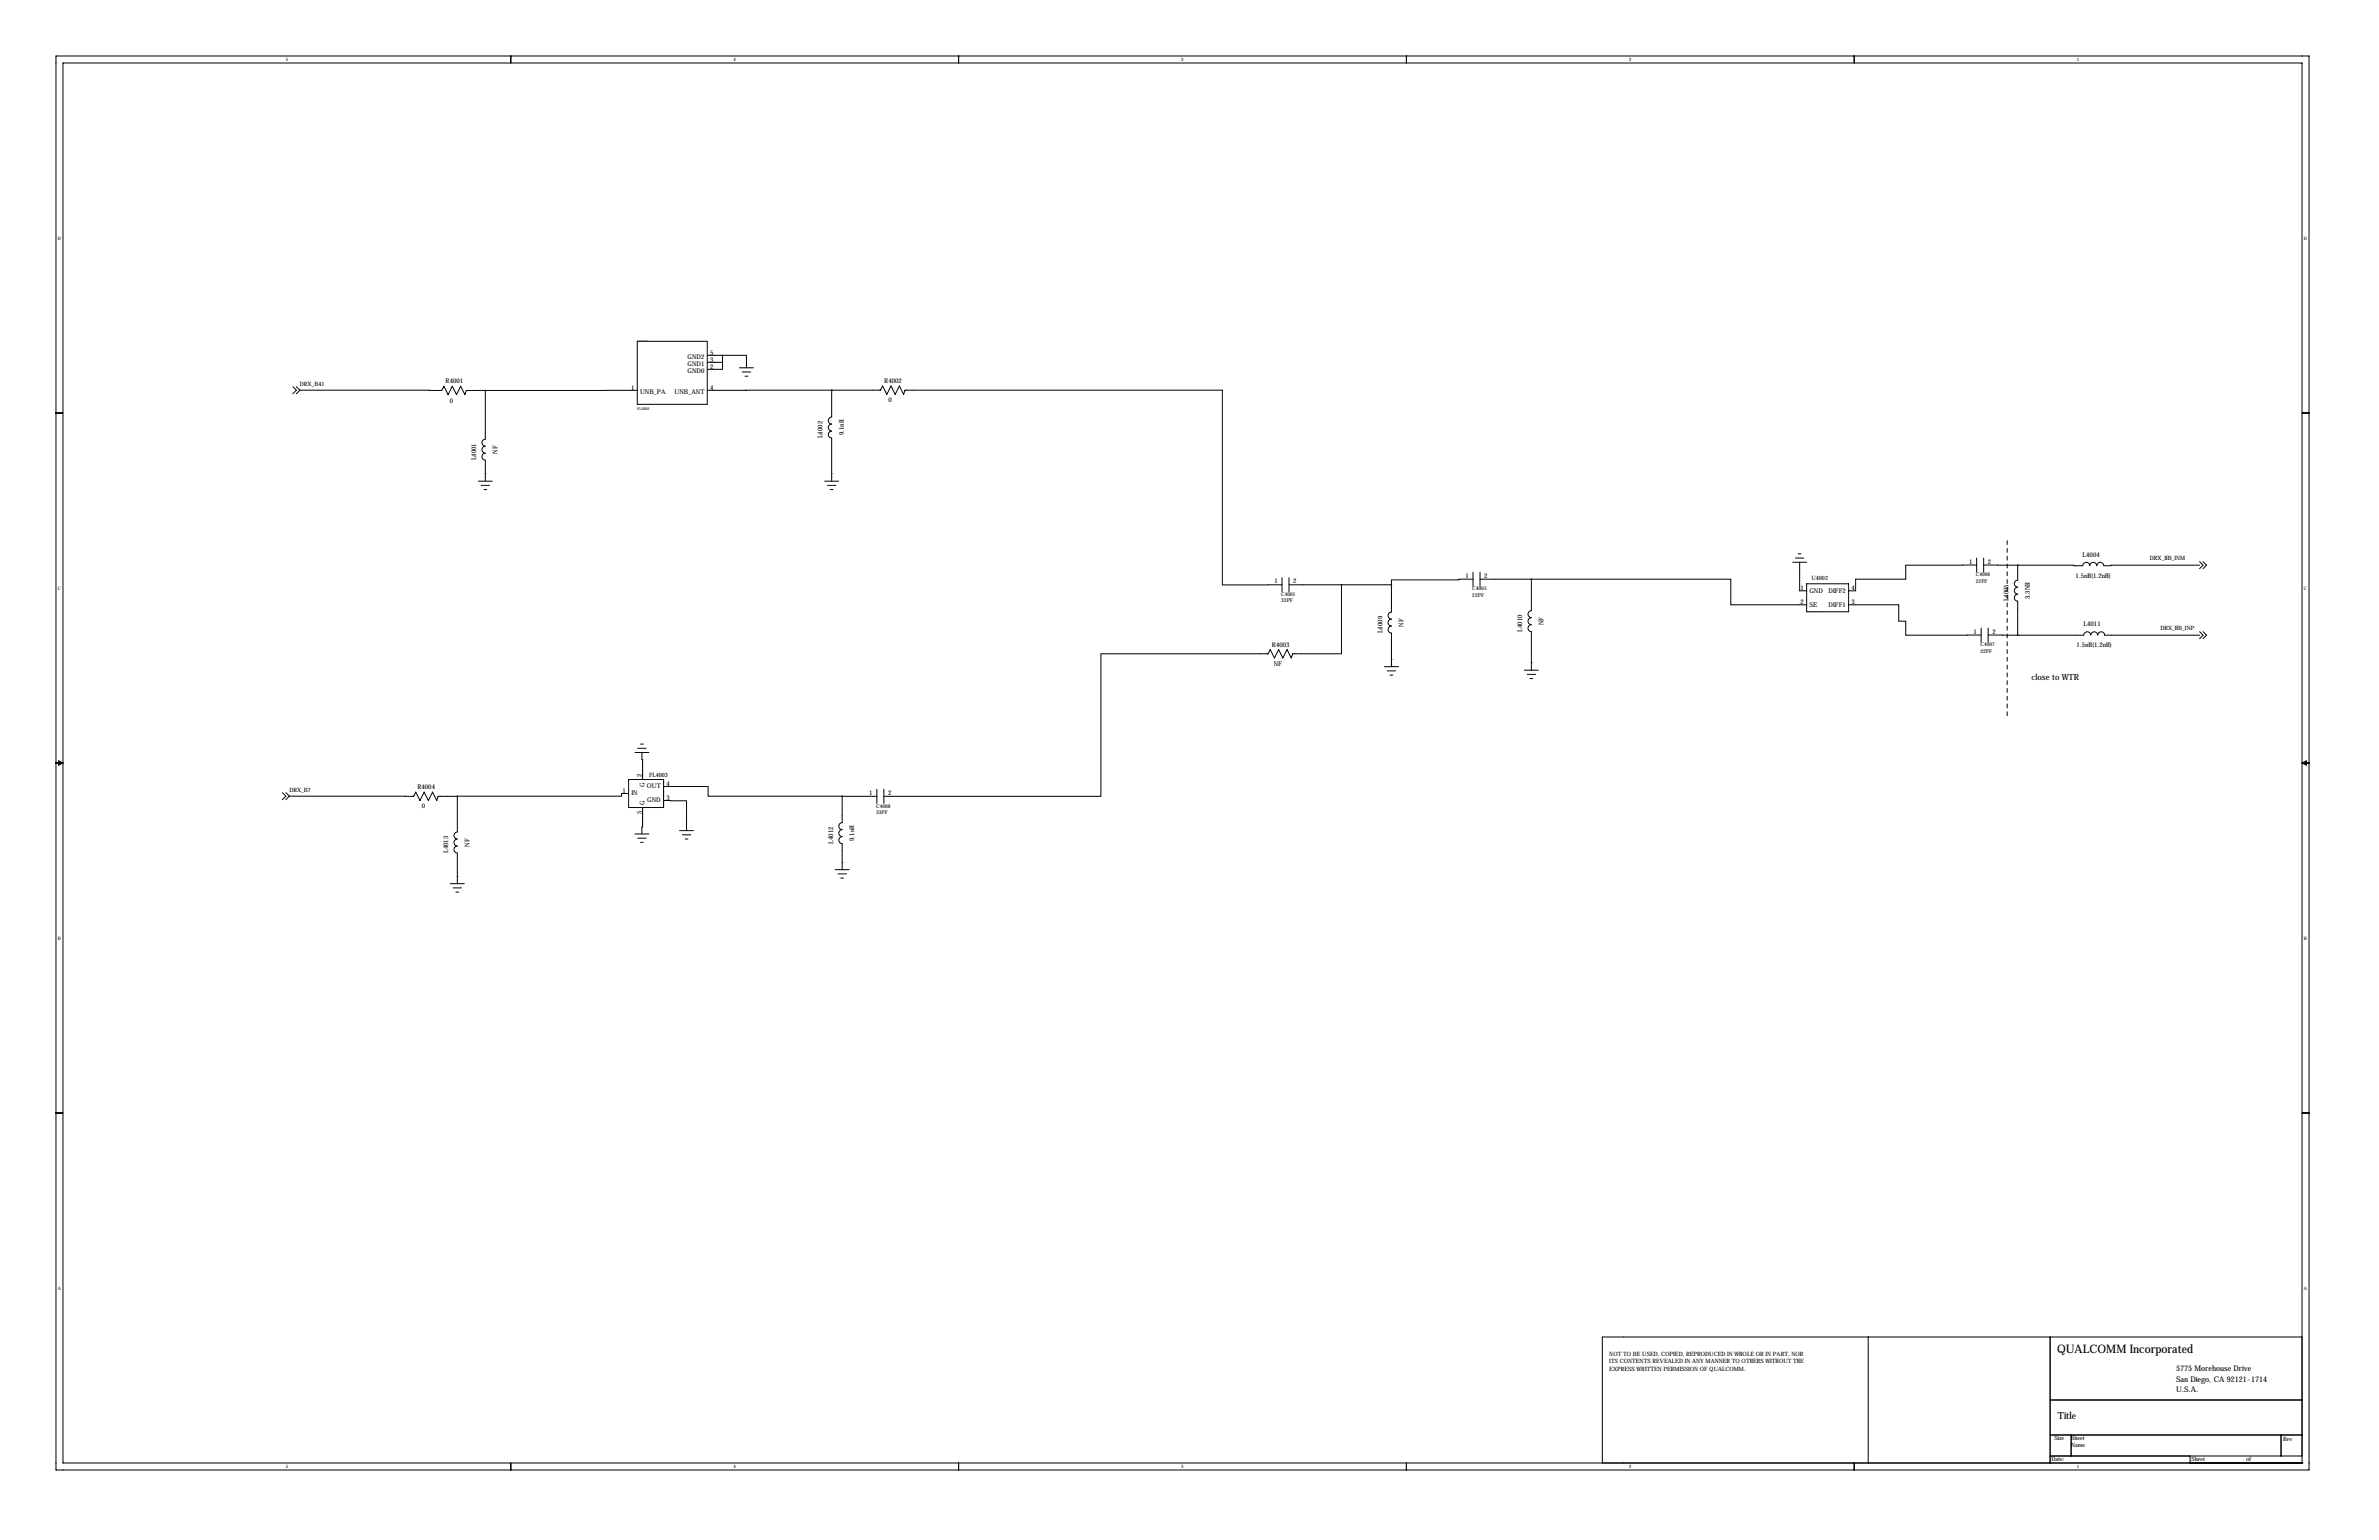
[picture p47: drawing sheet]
<svg xmlns="http://www.w3.org/2000/svg" width="864mm" height="559mm" viewBox="0 0 864 559" stroke-linecap="round" stroke-linejoin="round" font-family="sans-serif">
<defs><g id="words">
<text font-size="4.3" x="746.8" y="491">QUALCOMM Incorporated</text>
<text font-size="3.6" x="747" y="514.9">Title</text>
<text font-size="3.1" x="737.5" y="246.9">close to WTR</text>
<g font-size="2.8">
<text x="789.9" y="497.5">5775 Morehouse Drive</text>
<text x="789.9" y="501.3">San Diego, CA 92121-1714</text>
<text x="789.9" y="505.1">U.S.A.</text>
</g>
<g font-size="2.4">
<text x="249.6" y="130.1">GND2</text>
<text x="257.8" y="131.2">3</text>
<text x="257.8" y="128.7">5</text>
<text x="249.6" y="135.2">GND0</text>
<text x="249.6" y="132.7">GND1</text>
<text x="257.8" y="133.8">2</text>
<text x="161.8" y="139.1">R4001</text>
<text x="229.1" y="141.4">1</text>
<text x="232.4" y="142.8">UNB_PA</text>
<text x="244.9" y="142.8">UNB_ANT</text>
<text x="257.8" y="141.4">4</text>
<text x="321" y="139">R4002</text>
<text x="163.3" y="146.1">0</text>
<text x="322.6" y="146">0</text>
<text x="298.6" y="159" transform="rotate(-90 298.6 159)">L4002</text>
<text x="306.3" y="158" transform="rotate(-90 306.3 158)">9.1nH</text>
<text x="172.9" y="167.1" transform="rotate(-90 172.9 167.1)">L4001</text>
<text x="180.6" y="164.7" transform="rotate(-90 180.6 164.7)">NF</text>
<text x="756" y="202">L4004</text>
<text x="532" y="209.7">1</text>
<text x="538.8" y="209.7">2</text>
<text x="714.8" y="204.5">1</text>
<text x="721.6" y="204.5">2</text>
<text x="753.5" y="209.7">1.5nH(1.2nH)</text>
<text x="462.6" y="211.7">1</text>
<text x="469.4" y="211.7">2</text>
<text x="653.6" y="214.1">1</text>
<text x="656.8" y="215.1">GND</text>
<text x="663.8" y="215.1">DIFF2</text>
<text x="672.1" y="214.1">4</text>
<text x="653.6" y="219.2">2</text>
<text x="656.8" y="220.1">SE</text>
<text x="663.8" y="220.1">DIFF1</text>
<text x="672.1" y="219.2">3</text>
<text x="729.1" y="218.2" transform="rotate(-90 729.1 218.2)">L4005</text>
<text x="736.8" y="217.4" transform="rotate(-90 736.8 217.4)">3.3NH</text>
<text x="509.5" y="227.4" transform="rotate(-90 509.5 227.4)">NF</text>
<text x="560.3" y="226.9" transform="rotate(-90 560.3 226.9)">NF</text>
<text x="756.3" y="227.2">L4011</text>
<text x="501.8" y="229.8" transform="rotate(-90 501.8 229.8)">L4009</text>
<text x="552.6" y="229.3" transform="rotate(-90 552.6 229.3)">L4010</text>
<text x="716.4" y="229.9">1</text>
<text x="723.2" y="229.9">2</text>
<text x="461.7" y="234.7">R4003</text>
<text x="753.8" y="234.9">1.5nH(1.2nH)</text>
<text x="462.4" y="241.6">NF</text>
<text x="233" y="281.8" transform="rotate(-90 233 281.8)">2</text>
<text x="151.5" y="286.4">R4004</text>
<text x="226" y="287.7">1</text>
<text x="234" y="285.5" transform="rotate(-90 234 285.5)">G</text>
<text x="234.9" y="286.1">OUT</text>
<text x="241.9" y="285.1">4</text>
<text x="153.1" y="293.4">0</text>
<text x="229.2" y="288.6">IN</text>
<text x="234" y="292" transform="rotate(-90 234 292)">G</text>
<text x="235" y="291.2">GND</text>
<text x="241.9" y="290.2">3</text>
<text x="315.6" y="288.4">1</text>
<text x="322.4" y="288.4">2</text>
<text x="233" y="295.3" transform="rotate(-90 233 295.3)">5</text>
<text x="310.1" y="305.2" transform="rotate(-90 310.1 305.2)">9.1nH</text>
<text x="162.7" y="309.6" transform="rotate(-90 162.7 309.6)">L4013</text>
<text x="170.4" y="307.2" transform="rotate(-90 170.4 307.2)">NF</text>
<text x="302.4" y="306.2" transform="rotate(-90 302.4 306.2)">L4012</text>
</g>
<g font-size="2.1">
<text x="108.9" y="140.1">DRX_B41</text>
<text x="780.4" y="203.3">DRX_HB_INM</text>
<text x="657.6" y="210.6">U4002</text>
<text x="784.3" y="228.7">DRX_HB_INP</text>
<text x="105.1" y="287.4">DRX_B7</text>
<text x="235.6" y="282.1">FL4003</text>
<text x="584.2" y="491.9">NOT TO BE USED, COPIED, REPRODUCED IN WHOLE OR IN PART, NOR</text>
<text x="584.2" y="497.5">EXPRESS WRITTEN PERMISSION OF QUALCOMM.</text>
<text x="584.2" y="494.7">ITS CONTENTS REVEALED IN ANY MANNER TO OTHERS WITHOUT THE</text>
<text x="745.7" y="522.6">Size</text>
<text x="751.8" y="525.2">Name</text>
<text x="751.8" y="522.4">Sheet</text>
<text x="828.8" y="522.9">Rev</text>
<text x="744.7" y="530">Date:</text>
<text x="795.5" y="530">Sheet</text>
<text x="815.3" y="530">of</text>
</g>
<g font-size="1.9">
<text x="717.3" y="209.1">C4006</text>
<text x="534.5" y="214.2">C4005</text>
<text x="717.3" y="211.4">22PF</text>
<text x="465.1" y="216.3">C4001</text>
<text x="465.1" y="218.5">33PF</text>
<text x="534.5" y="216.5">22PF</text>
<text x="718.9" y="234.5">C4007</text>
<text x="718.9" y="236.8">22PF</text>
<text x="318.1" y="293">C4008</text>
<text x="318.1" y="295.3">33PF</text>
</g>
<g font-size="1.7">
<text x="103.7" y="22.2">5</text>
<text x="266.3" y="22.2">4</text>
<text x="428.8" y="22.2">3</text>
<text x="591.4" y="22.2">2</text>
<text x="754" y="22.2">1</text>
<text x="21" y="87">D</text>
<text x="836.4" y="87">D</text>
<text x="21" y="214">C</text>
<text x="836.4" y="214">C</text>
<text x="21" y="341">B</text>
<text x="836.4" y="341">B</text>
<text x="21" y="468">A</text>
<text x="836.4" y="468">A</text>
<text x="103.7" y="532.8">5</text>
<text x="266.3" y="532.8">4</text>
<text x="428.8" y="532.8">3</text>
<text x="591.4" y="532.8">2</text>
<text x="754" y="532.8">1</text>
</g>
<text font-size="1.4" x="231.3" y="148.8">FL4001</text>
<g font-size=".4">
<text x="231.3" y="123.9">RF-SAFEA2G60MA0F0A</text>
<text x="176.2" y="172.1">GND</text>
<text x="301.9" y="172.1">GND</text>
<text x="655.8" y="222">RF-BALUN-TFSZ06052460-3310A2</text>
<text x="505.1" y="239.4">GND</text>
<text x="555.9" y="240.6">GND</text>
<text x="228.2" y="293">RF-SAW-SAFFB2G65AA0F0A</text>
<text x="305.7" y="313">GND</text>
<text x="166" y="318.1">GND</text>
</g>
</g></defs>
<g fill="none" stroke="#000" stroke-width=".36">
<path d="M20.3 20.3h817.9v513.1h-817.9zM22.9 22.9h812.8v508h-812.8zM185.4 20.3v2.6M348 20.3v2.6M510.5 20.3v2.6M673.1 20.3v2.6M231.3 123.9h25.4v22.8h-25.4zM256.7 131.5h5.6M256.7 128.9h5.6M262.3 128.9h8.7v4.6M262.3 131.5v2.5h-5.6M262.3 128.9v2.6"/>
<path d="M268.4 133.5h5.1M269.4 135h3.1M270.5 136.5h1M20.3 149.9h2.6M106.3 140.3l1.3 1.3-1.3 1.2M107.6 140.3l1.3 1.3M108.9 141.6l51.5 .1 .7-1.5 1.6 3 1.5-3 1.5 3 1.5-3 1.6 3 .5-1.5h6.9M108.9 141.6l-1.3 1.2M176.2 141.7v17.7a1.27 1.27 0 0 0-1.2 1.2 1.27 1.27 0 0 0 1.2 1.3 1.27 1.27 0 0 0-1.2 1.3 1.27 1.27 0 0 0 1.2 1.2 1.27 1.27 0 0 0-1.2 1.3 1.27 1.27 0 0 0 1.2 1.3v7.6M231.3 141.6l-55.1 .1M301.9 156.4a1.27 1.27 0 0 0-1.2 1.3 1.27 1.27 0 0 0 1.2 1.3M301.9 141.6v9.7a1.27 1.27 0 0 0-1.2 1.3 1.27 1.27 0 0 0 1.2 1.3 1.27 1.27 0 0 0-1.2 1.2 1.27 1.27 0 0 0 1.2 1.3"/>
<path d="M301.9 141.6h-45.2M301.9 141.6h17.7l.8-1.5 1.5 3 1.5-3 1.6 3 1.5-3 1.5 3 .5-1.5h115.2v70.6h21.7M301.9 159v15.6M835.7 149.9h2.5M173.6 174.6h5.1M174.7 176.1h3M175.7 177.6h1M299.4 174.6h5M300.4 176.1h3M301.4 177.6h1M465.4 209.7v5M467.9 209.7v5"/>
<path d="M467.9 212.2h37.2M487 212.2v25h-17.8l-.5 1.6-1.5-3.1-1.5 3.1-1.5-3.1-1.6 3.1-1.5-3.1-.8 1.5h-60.7v51.8h-78.7M505.1 212.2v9.9a1.27 1.27 0 0 0-1.2 1.3 1.27 1.27 0 0 0 1.2 1.2 1.27 1.27 0 0 0-1.2 1.3 1.27 1.27 0 0 0 1.2 1.3 1.27 1.27 0 0 0-1.2 1.2 1.27 1.27 0 0 0 1.2 1.3v12.2M534.7 210.2h-5.1v.2h-24.5v1.8M534.7 207.6v5.1M537.3 207.6v5.1M537.3 210.2h18.6M555.9 210.2v11.4a1.27 1.27 0 0 0-1.2 1.3 1.27 1.27 0 0 0 1.2 1.2M555.9 210.2h72.4v9.3h27.5M650.7 204h5.1M651.8 202.5h3M652.8 201h1"/>
<path d="M653.3 204v10.4h2.5M655.8 211.8h15.3v10.2h-15.3zM671.1 219.5h18.2v5.9h2.5v5.1l27.4-.1M717.5 205l-25.7 .1v5.1h-18.2v4.2h-2.5M717.5 202.5v5.1M720.1 205l12.3 .1M720.1 202.5v5.1M732.4 205.1l23.7 .2a1.27 1.27 0 0 1 1.2-1.2 1.27 1.27 0 0 1 1.3 1.2 1.27 1.27 0 0 1 1.3-1.2 1.27 1.27 0 0 1 1.2 1.2 1.27 1.27 0 0 1 1.3-1.2 1.27 1.27 0 0 1 1.3 1.2h2.5v-.2h32.3M732.4 205.1v5.4a1.27 1.27 0 0 0-1.2 1.3 1.27 1.27 0 0 0 1.2 1.3 1.27 1.27 0 0 0-1.2 1.2 1.27 1.27 0 0 0 1.2 1.3 1.27 1.27 0 0 0-1.2 1.3 1.27 1.27 0 0 0 1.2 1.2v12.4M798.5 203.8l1.2 1.3-1.2 1.2M799.7 203.8l1.3 1.3-1.3 1.2M555.9 226.7a1.27 1.27 0 0 0-1.2 1.2 1.27 1.27 0 0 0 1.2 1.3"/>
<path d="M555.9 224.1a1.27 1.27 0 0 0-1.2 1.3 1.27 1.27 0 0 0 1.2 1.3M555.9 229.2v14M719.2 227.9v5.1M721.7 230.4l10.7 .1M721.7 227.9v5.1M732.4 230.5h24M756.4 230.5a1.27 1.27 0 0 1 1.3-1.2 1.27 1.27 0 0 1 1.3 1.2M759 230.5a1.27 1.27 0 0 1 1.2-1.2 1.27 1.27 0 0 1 1.3 1.2M761.5 230.5a1.27 1.27 0 0 1 1.3-1.2 1.27 1.27 0 0 1 1.2 1.2h34.5M798.5 229.2l1.2 1.3-1.2 1.2M799.7 229.2l1.3 1.3-1.3 1.2M502.6 241.9h5"/>
<path d="M503.6 243.4h3M504.6 245h1M553.4 243.2h5M554.4 244.7h3M555.4 246.2h1M20.3 276.9h2.6M21.3 276.1l1.6 .8-1.6 .7zM230.5 273h5.1M231.5 271.5h3M232.5 270h1M233 273v2.6h.3v7.3M835.7 276.9h2.5"/>
<path d="M835.7 276.9l1.5-.8v1.5zM102.5 287.6l1.3 1.3-1.3 1.3M103.8 287.6l1.3 1.3M105.1 288.9l45.1 .1 .7-1.6 1.6 3.1 1.5-3.1 1.5 3.1 1.5-3.1 1.5 3.1 .6-1.5h6.9M105.1 288.9l-1.3 1.3M166 289v12.9a1.27 1.27 0 0 0-1.2 1.3 1.27 1.27 0 0 0 1.2 1.2 1.27 1.27 0 0 0-1.2 1.3 1.27 1.27 0 0 0 1.2 1.3 1.27 1.27 0 0 0-1.2 1.2 1.27 1.27 0 0 0 1.2 1.3v11.1M228.2 287.9h-2.5v1l-59.7 .1M228.2 282.9h12.7v10.1h-12.7zM233.3 293v7.1h-.3v2.5M240.9 285.4h16.1v3.5l48.7 .1M240.9 290.5l8.3 .1v10.8M305.7 289v9.5a1.27 1.27 0 0 0-1.2 1.3 1.27 1.27 0 0 0 1.2 1.2"/>
<path d="M305.7 289h12.6M318.3 286.4v5.1M320.9 286.4v5.1M230.5 302.6h5.1M231.5 304.1h3M232.5 305.7h1M246.7 301.4h5.1M247.7 302.9h3M248.7 304.4h1M303.2 315.6h5.1M304.2 317.1h3M305.2 318.6h1"/>
<path d="M305.7 303.6a1.27 1.27 0 0 0-1.2 1.2 1.27 1.27 0 0 0 1.2 1.3M305.7 301a1.27 1.27 0 0 0-1.2 1.3 1.27 1.27 0 0 0 1.2 1.3M305.7 306.1v9.5M163.5 320.6h5.1M164.5 322.2h3M165.5 323.7h1M20.3 403.9h2.6M835.7 403.9h2.5M678.2 485.1v45.8M744.2 485.1v45.8M835.7 485.1h-254v45.8M744.2 508h91.5"/>
<path d="M185.4 530.9v2.5M348 530.9v2.5M510.5 530.9v2.5M673.1 530.9v2.5M744.2 520.7h91.5M744.2 528.3h91.5M751.8 520.7v7.6M795 530.9h.1M795 528.3v2.6M828 520.7v7.6M835.7 530.9h.1"/>
</g>
<path d="M728.6 196.2v63.5" fill="none" stroke="#000" stroke-width=".36" stroke-dasharray="1.4 1.4"/>
<path d="M732.4 205.1a.05 .05 0 0 0 .1 0 .05 .05 0 0 0-.1 0zM732.4 230.5a.05 .05 0 0 0 .1 0 .05 .05 0 0 0-.1 0z" fill="#000" stroke="#000" stroke-width=".51"/>
<use href="#words"/>
</svg>
